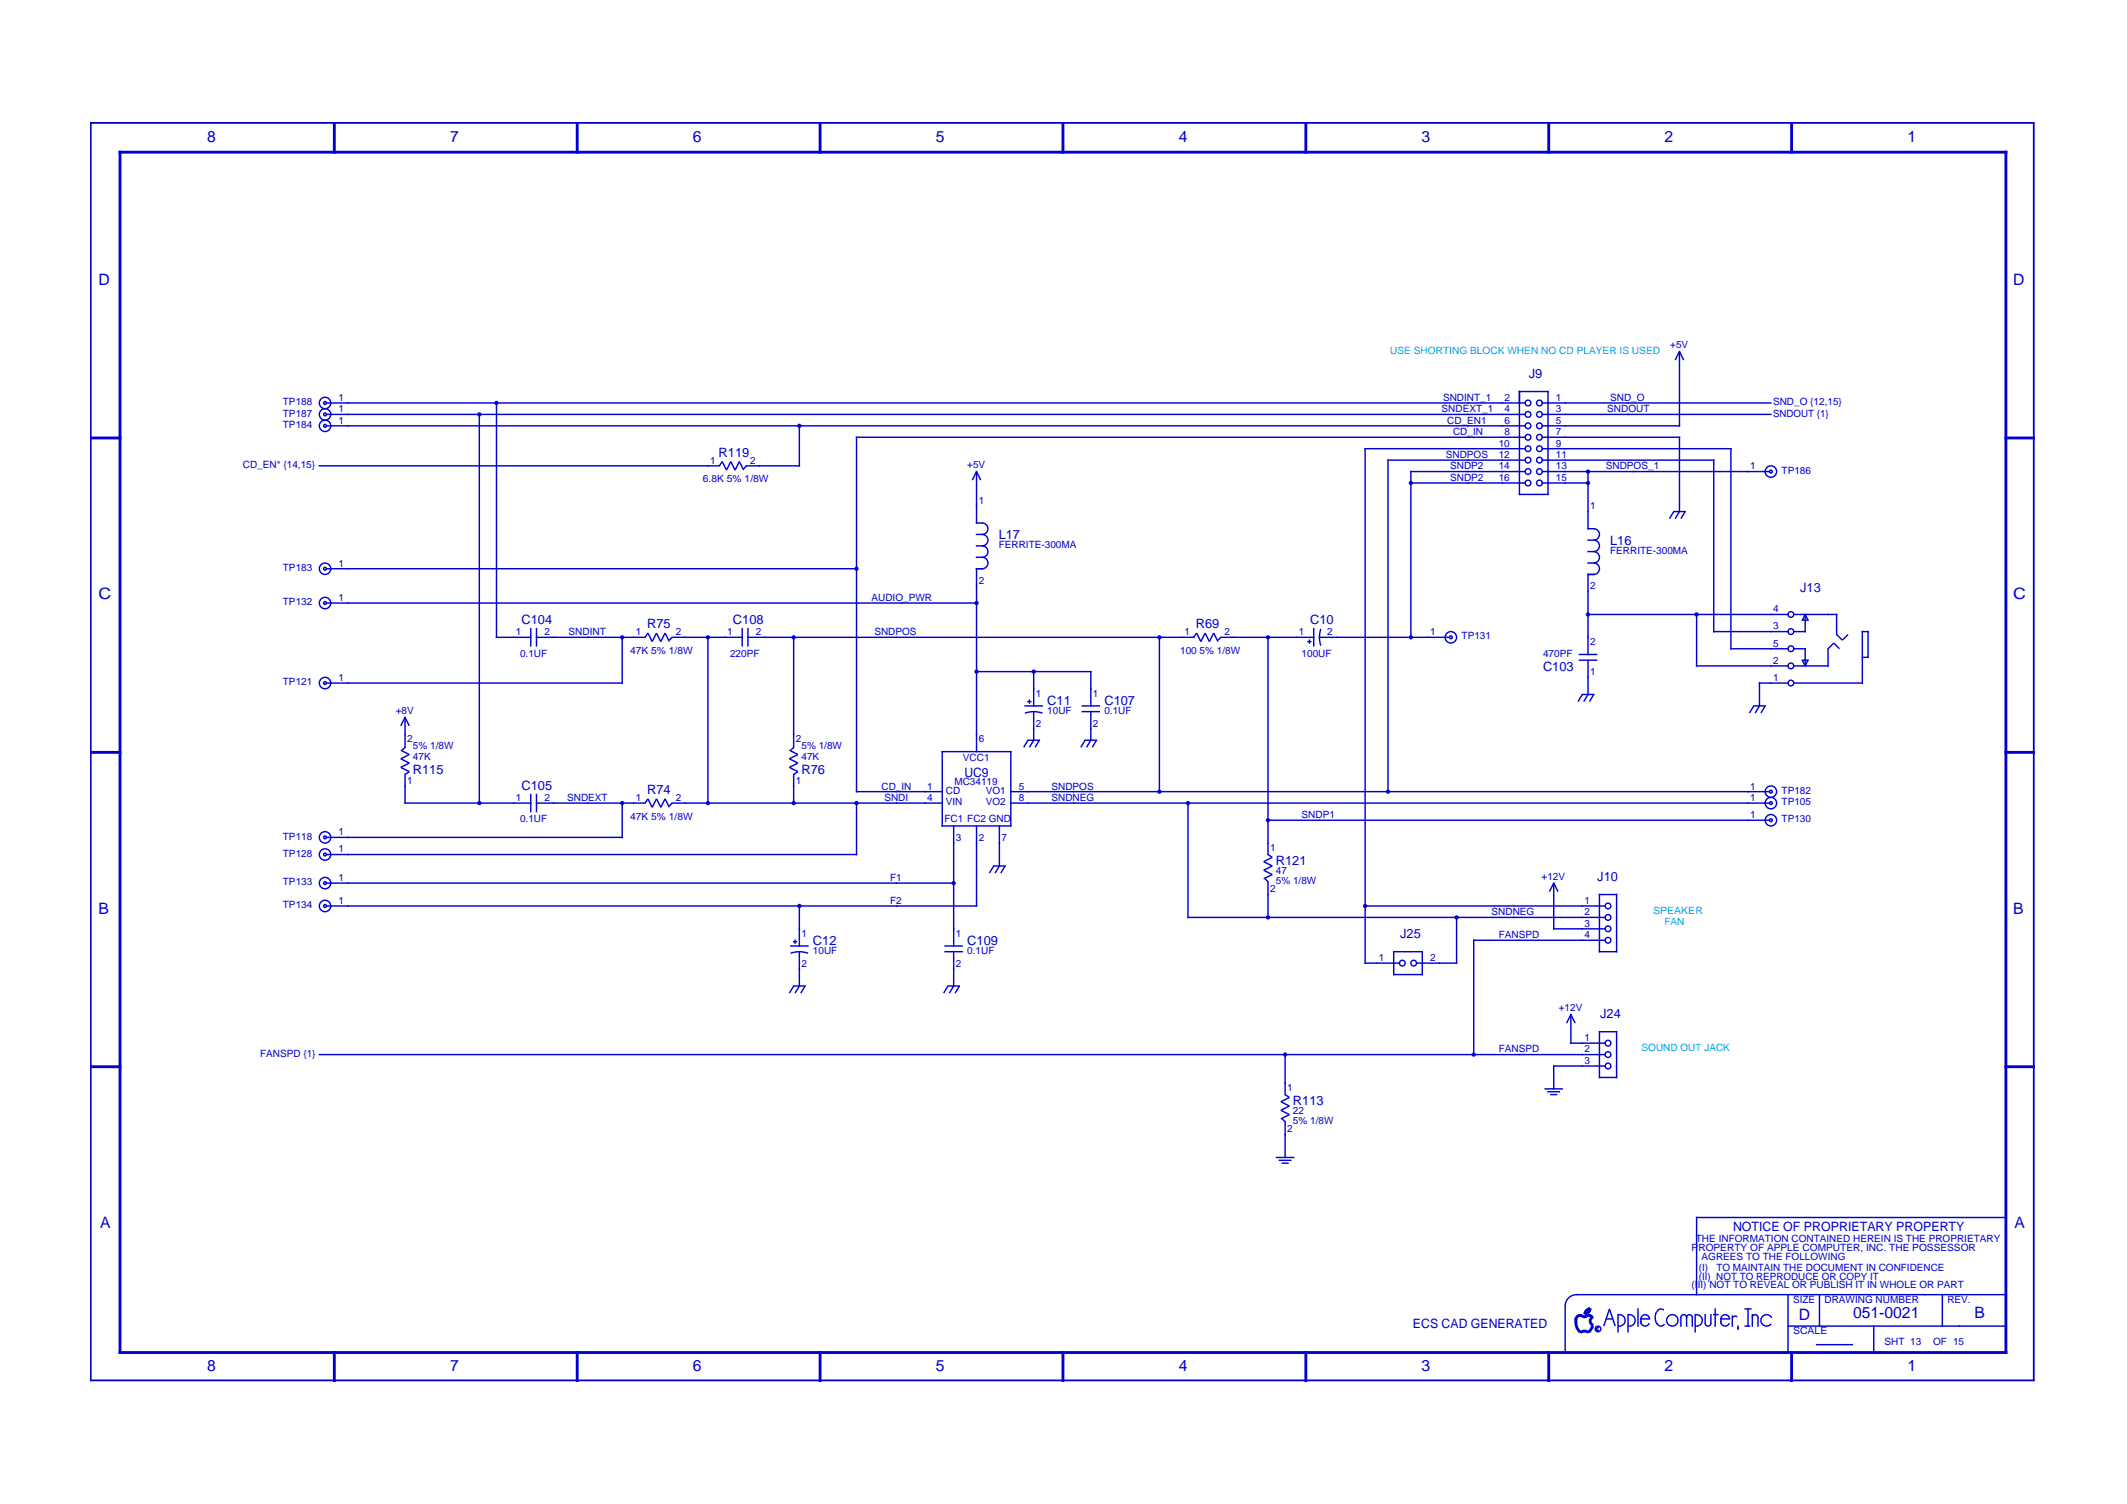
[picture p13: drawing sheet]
<svg xmlns="http://www.w3.org/2000/svg" width="420mm" height="297mm" viewBox="0 0 420 297" stroke-linecap="round" stroke-linejoin="round" font-family="sans-serif">
<defs><g id="words">
<g font-size="3.1" fill="#0000d3">
<text x="40.9" y="28.1">8</text>
<text x="88.9" y="28.1">7</text>
<text x="136.9" y="28.1">6</text>
<text x="184.9" y="28.1">5</text>
<text x="232.8" y="28.1">4</text>
<text x="280.8" y="28.1">3</text>
<text x="328.8" y="28.1">2</text>
<text x="376.8" y="28.1">1</text>
<text x="19.5" y="56.3">D</text>
<text x="397.7" y="56.3">D</text>
<text x="19.5" y="118.4">C</text>
<text x="397.7" y="118.4">C</text>
<text x="19.5" y="180.5">B</text>
<text x="397.7" y="180.5">B</text>
<text x="19.8" y="242.6">A</text>
<text x="397.9" y="242.6">A</text>
<text x="355.3" y="260.6">D</text>
<text x="366" y="260.3">051-0021</text>
<text x="390" y="260.3">B</text>
<text x="40.9" y="270.8">8</text>
<text x="88.9" y="270.8">7</text>
<text x="136.9" y="270.8">6</text>
<text x="184.9" y="270.8">5</text>
<text x="232.8" y="270.8">4</text>
<text x="280.8" y="270.8">3</text>
<text x="328.8" y="270.8">2</text>
<text x="376.8" y="270.8">1</text>
</g>
<g font-size="2.5" fill="#0000d3">
<text x="302" y="74.6">J9</text>
<text x="142" y="90.2">R119</text>
<text x="197.3" y="106.5">L17</text>
<text x="318.1" y="107.7">L16</text>
<text x="355.6" y="117">J13</text>
<text x="103" y="123.2">C104</text>
<text x="127.8" y="124">R75</text>
<text x="144.8" y="123.2">C108</text>
<text x="236.2" y="124">R69</text>
<text x="258.8" y="123.2">C10</text>
<text x="304.8" y="132.5">C103</text>
<text x="206.9" y="139.3">C11</text>
<text x="218.2" y="139.3">C107</text>
<text x="81.6" y="152.8">R115</text>
<text x="103" y="155.9">C105</text>
<text x="158.3" y="152.8">R76</text>
<text x="190.5" y="153.4">UC9</text>
<text x="127.8" y="156.8">R74</text>
<text x="252" y="170.9">R121</text>
<text x="315.5" y="174">J10</text>
<text x="276.6" y="185.3">J25</text>
<text x="160.6" y="186.7">C12</text>
<text x="191.1" y="186.7">C109</text>
<text x="316.1" y="201.1">J24</text>
<text x="255.4" y="218.3">R113</text>
<text x="342.3" y="243.1">NOTICE OF PROPRIETARY PROPERTY</text>
<text x="279.1" y="262.3">ECS CAD GENERATED</text>
</g>
<g font-size="2" fill="#02abea">
<text x="274.6" y="69.8">USE SHORTING BLOCK WHEN NO CD PLAYER IS USED</text>
<text x="326.5" y="180.5">SPEAKER</text>
<text x="328.8" y="182.7">FAN</text>
<text x="324.3" y="207.6">SOUND OUT JACK</text>
</g>
<g font-size="2" fill="#0000d3">
<text x="329.9" y="68.7">+5V</text>
<text x="55.9" y="80">TP188</text>
<text x="55.9" y="82.3">TP187</text>
<text x="66.9" y="79.2">1</text>
<text x="66.9" y="81.4">1</text>
<text x="66.9" y="83.7">1</text>
<text x="284.8" y="81.4">SNDEXT_1</text>
<text x="285" y="79.2">SNDINT_1</text>
<text x="285.9" y="83.7">CD_EN1</text>
<text x="297.2" y="79.2">2</text>
<text x="297.2" y="81.4">4</text>
<text x="297.2" y="83.7">6</text>
<text x="307.3" y="79.2">1</text>
<text x="307.3" y="81.4">3</text>
<text x="307.3" y="83.7">5</text>
<text x="317.5" y="81.4">SNDOUT</text>
<text x="318.1" y="79.2">SND_O</text>
<text x="350.2" y="80">SND_O {12,15}</text>
<text x="350.2" y="82.3">SNDOUT {1}</text>
<text x="55.9" y="84.5">TP184</text>
<text x="287" y="85.9">CD_IN</text>
<text x="296.1" y="88.2">10</text>
<text x="297.2" y="85.9">8</text>
<text x="307.3" y="85.9">7</text>
<text x="307.3" y="88.2">9</text>
<text x="48" y="92.4">CD_EN* {14,15}</text>
<text x="138.9" y="95.2">6.8K 5% 1/8W</text>
<text x="140.3" y="91.6">1</text>
<text x="148.2" y="91.6">2</text>
<text x="191.1" y="92.4">+5V</text>
<text x="285.6" y="90.5">SNDPOS</text>
<text x="286.5" y="95">SNDP2</text>
<text x="286.5" y="92.7">SNDP2</text>
<text x="296.1" y="90.5">12</text>
<text x="296.1" y="92.7">14</text>
<text x="296.1" y="95">16</text>
<text x="307.3" y="90.5">11</text>
<text x="307.3" y="92.7">13</text>
<text x="307.3" y="95">15</text>
<text x="317.2" y="92.7">SNDPOS_1</text>
<text x="345.7" y="92.7">1</text>
<text x="351.9" y="93.6">TP186</text>
<text x="193.3" y="99.5">1</text>
<text x="314.1" y="100.6">1</text>
<text x="55.9" y="112.7">TP183</text>
<text x="66.9" y="111.9">1</text>
<text x="197.3" y="108.2">FERRITE-300MA</text>
<text x="318.1" y="109.4">FERRITE-300MA</text>
<text x="55.9" y="119.5">TP132</text>
<text x="66.9" y="118.7">1</text>
<text x="172.2" y="118.7">AUDIO_PWR</text>
<text x="193.3" y="115.3">2</text>
<text x="314.1" y="116.4">2</text>
<text x="101.9" y="125.4">1</text>
<text x="107.5" y="125.4">2</text>
<text x="112.3" y="125.4">SNDINT</text>
<text x="125.6" y="125.4">1</text>
<text x="133.5" y="125.4">2</text>
<text x="143.7" y="125.4">1</text>
<text x="149.3" y="125.4">2</text>
<text x="172.7" y="125.4">SNDPOS</text>
<text x="234" y="125.4">1</text>
<text x="241.9" y="125.4">2</text>
<text x="256.5" y="125.4">1</text>
<text x="262.2" y="125.4">2</text>
<text x="282.5" y="125.4">1</text>
<text x="350.2" y="120.9">4</text>
<text x="350.2" y="124.3">3</text>
<text x="102.7" y="129.7">0.1UF</text>
<text x="124.5" y="129.1">47K 5% 1/8W</text>
<text x="144.2" y="129.7">220PF</text>
<text x="233.1" y="129.1">100 5% 1/8W</text>
<text x="257.1" y="129.7">100UF</text>
<text x="288.7" y="126.3">TP131</text>
<text x="304.8" y="129.7">470PF</text>
<text x="314.1" y="127.4">2</text>
<text x="350.2" y="127.7">5</text>
<text x="350.2" y="131.1">2</text>
<text x="55.9" y="135.3">TP121</text>
<text x="66.9" y="134.5">1</text>
<text x="204.6" y="137.6">1</text>
<text x="215.9" y="137.6">1</text>
<text x="314.1" y="133.3">1</text>
<text x="350.2" y="134.5">1</text>
<text x="78.2" y="141">+8V</text>
<text x="204.6" y="143.5">2</text>
<text x="206.9" y="141">10UF</text>
<text x="215.9" y="143.5">2</text>
<text x="218.2" y="141">0.1UF</text>
<text x="80.4" y="146.6">2</text>
<text x="81.6" y="148">5% 1/8W</text>
<text x="157.2" y="146.6">2</text>
<text x="158.3" y="148">5% 1/8W</text>
<text x="193.3" y="146.6">6</text>
<text x="80.4" y="154.8">1</text>
<text x="81.6" y="150">47K</text>
<text x="157.2" y="154.8">1</text>
<text x="158.3" y="150">47K</text>
<text x="174.1" y="155.9">CD_IN</text>
<text x="183.2" y="155.9">1</text>
<text x="188.5" y="155.1">MC34119</text>
<text x="190.2" y="150.3">VCC1</text>
<text x="201.2" y="155.9">5</text>
<text x="207.7" y="155.9">SNDPOS</text>
<text x="345.7" y="155.9">1</text>
<text x="101.9" y="158.2">1</text>
<text x="107.5" y="158.2">2</text>
<text x="112" y="158.2">SNDEXT</text>
<text x="124.5" y="161.9">47K 5% 1/8W</text>
<text x="125.6" y="158.2">1</text>
<text x="133.5" y="158.2">2</text>
<text x="174.7" y="158.2">SNDI</text>
<text x="183.2" y="158.2">4</text>
<text x="186.8" y="156.8">CD</text>
<text x="186.8" y="159">VIN</text>
<text x="194.7" y="156.8">VO1</text>
<text x="194.7" y="159">VO2</text>
<text x="201.2" y="158.2">8</text>
<text x="207.7" y="158.2">SNDNEG</text>
<text x="257.1" y="161.6">SNDP1</text>
<text x="345.7" y="158.2">1</text>
<text x="345.7" y="161.6">1</text>
<text x="351.9" y="156.8">TP182</text>
<text x="351.9" y="159">TP105</text>
<text x="55.9" y="165.8">TP118</text>
<text x="66.9" y="165">1</text>
<text x="102.7" y="162.4">0.1UF</text>
<text x="186.5" y="162.4">FC1 FC2 GND</text>
<text x="188.8" y="166.1">3</text>
<text x="193.3" y="166.1">2</text>
<text x="197.8" y="166.1">7</text>
<text x="351.9" y="162.4">TP130</text>
<text x="55.9" y="169.2">TP128</text>
<text x="66.9" y="174">1</text>
<text x="66.9" y="168.3">1</text>
<text x="175.8" y="174">F1</text>
<text x="250.9" y="168.1">1</text>
<text x="252" y="172.6">47</text>
<text x="304.5" y="173.7">+12V</text>
<text x="55.9" y="179.4">TP134</text>
<text x="55.9" y="174.8">TP133</text>
<text x="66.9" y="178.5">1</text>
<text x="175.8" y="178.5">F2</text>
<text x="250.9" y="176.2">2</text>
<text x="252" y="174.6">5% 1/8W</text>
<text x="313" y="178.5">1</text>
<text x="158.3" y="185">1</text>
<text x="188.8" y="185">1</text>
<text x="294.6" y="180.8">SNDNEG</text>
<text x="296.1" y="185.3">FANSPD</text>
<text x="313" y="180.8">2</text>
<text x="313" y="183">3</text>
<text x="313" y="185.3">4</text>
<text x="158.3" y="190.9">2</text>
<text x="160.6" y="188.4">10UF</text>
<text x="188.8" y="190.9">2</text>
<text x="191.1" y="188.4">0.1UF</text>
<text x="272.3" y="189.8">1</text>
<text x="282.5" y="189.8">2</text>
<text x="307.9" y="199.7">+12V</text>
<text x="51.4" y="208.7">FANSPD {1}</text>
<text x="296.1" y="207.9">FANSPD</text>
<text x="313" y="205.6">1</text>
<text x="313" y="207.9">2</text>
<text x="254.3" y="215.5">1</text>
<text x="313" y="210.1">3</text>
<text x="255.4" y="220">22</text>
<text x="255.4" y="222">5% 1/8W</text>
<text x="254.3" y="223.7">2</text>
<text x="335" y="245.4">THE INFORMATION CONTAINED HEREIN IS THE PROPRIETARY</text>
<text x="334.2" y="247.1">PROPERTY OF APPLE COMPUTER, INC. THE POSSESSOR</text>
<text x="335.6" y="251">(I)</text>
<text x="336.1" y="248.8">AGREES TO THE FOLLOWING</text>
<text x="339.1" y="251">TO MAINTAIN THE DOCUMENT IN CONFIDENCE</text>
<text x="334.2" y="254.4">(III) NOT TO REVEAL OR PUBLISH IT IN WHOLE OR PART</text>
<text x="335.6" y="252.7">(II) NOT TO REPRODUCE OR COPY IT</text>
<text x="354.2" y="257.2">SIZE</text>
<text x="360.4" y="257.2">DRAWING NUMBER</text>
<text x="384.7" y="257.2">REV.</text>
<text x="354.2" y="263.5">SCALE</text>
<text x="372.3" y="265.7">SHT 13</text>
<text x="381.8" y="265.7">OF 15</text>
</g>
</g></defs>
<path d="M17.8 24.3h384.1M17.9 24.1v248.7M401.7 24.1v248.7M17.8 272.6h384.1" fill="none" stroke="#0000d3" stroke-width=".35"/>
<g fill="none" stroke="#0000d3" stroke-width=".56">
<path d="M23.4 30.1h373.1M23.7 29.8v237.6M66 24.1v6.2M114 24.1v6.2M162 24.1v6.2M210 24.1v6.2M258 24.1v6.2M305.9 24.1v6.2M353.9 24.1v6.2M396.2 29.8v237.6M17.8 86.5h6.2M396 86.5h5.9"/>
<path d="M17.8 148.6h6.2M396 148.6h5.9M17.8 210.7h6.2M396 210.7h5.9M313.4 259.9l.7-.1 .5 .5M313.4 259.9a.81 .81 0 0 1-1.1-.1 .85 .85 0 0 0-1 .8M313.4 258.8l.7-.4a1.18 1.18 0 0 1-1.1 1.1zM23.4 267.1h373.1M66 266.8v6M114 266.8v6M162 266.8v6M210 266.8v6"/>
<path d="M258 266.8v6M305.9 266.8v6M311.3 260.3v.9M311.3 260.9a2.54 2.54 0 0 0 .9 2.2M312.1 263.2a1.41 1.41 0 0 1 1.7 0M314.6 261.8l-.3 .7-.5 .6M314.7 260.1a.85 .85 0 0 0-.6 .9 .85 .85 0 0 0 .7 .7M353.9 266.8v6"/>
</g>
<g fill="none" stroke="#0000d3" stroke-width=".28">
<path d="M64.3 79.6h237.1M98.1 79.4v46.6M300 77.3h5.9M300.1 77.2v20.6M304.5 79.6h45.5M305.8 77.2v20.6M330.9 71.1l.9-1.7 .8 1.7M331.8 69.3v14.9M62.9 92h79.3M64.3 84.1h237.1M64.3 81.8h237.1M94.7 81.7v77"/>
<path d="M142.1 92l.6-.8 .8 1.7 .9-1.7 .8 1.7 .8-1.7 .9 1.7M147.3 92h10.7M147.5 92l-.6 .6M157.9 84v8.1M169.1 86.4h132.3M169.2 86.2v70.3M192.1 94.8l.8-1.7 .8 1.7M192.9 93v10.4M269.5 88.6h31.9M269.7 88.5v101.9M274 90.9h27.4M274.2 90.7v65.8"/>
<path d="M278.6 95.4h22.8M278.6 93.1h22.8M278.7 93v33M300 97.6h5.9M304.5 95.4h9.3M304.5 93.1h45.2M304.5 90.9h34.2M304.5 88.6h37.6M304.5 86.4h27.4M304.5 84.1h27.4M304.5 81.8h45.5M313.7 93v11.6"/>
<path d="M331.8 86.2v15M338.5 90.7v34.2M341.9 88.5v39.8M64.3 112.3h105M64.3 119.1h128.7M192.8 112.3h1.4M192.8 110.1h1.4M192.8 107.8h1.4M192.8 105.6h1.4M192.8 103.3h1.4M192.9 112.2v36.4M194 103.3a1.13 1.13 0 0 1 1.2 1.1 1.13 1.13 0 0 1-1.2 1.2 1.13 1.13 0 0 1 1.2 1.1 1.13 1.13 0 0 1-1.2 1.1 1.13 1.13 0 0 1 1.2 1.1 1.13 1.13 0 0 1-1.2 1.2 1.13 1.13 0 0 1 1.2 1.1 1.13 1.13 0 0 1-1.2 1.1"/>
<path d="M313.5 113.5h1.5M313.5 111.2h1.5M313.5 108.9h1.5M313.5 106.7h1.5M313.5 104.4h1.5M313.7 113.3v16.1M314.8 104.4a1.13 1.13 0 0 1 1.1 1.2 1.13 1.13 0 0 1-1.1 1.1 1.13 1.13 0 0 1 1.1 1.1 1.13 1.13 0 0 1-1.1 1.1 1.13 1.13 0 0 1 1.1 1.2 1.13 1.13 0 0 1-1.1 1.1 1.13 1.13 0 0 1 1.1 1.1 1.13 1.13 0 0 1-1.1 1.2M330.5 101h2.5M330.6 101l-.8 1.4M331.8 101l-.9 1.4M332.9 101l-.9 1.4M64.3 134.9h58.7"/>
<path d="M97.9 125.9h7.1M104.8 124v3.7M105.8 125.9h21.8M106 124v3.7M122.9 125.7v9.3M127.4 125.9l.6-.9 .8 1.7 .9-1.7 .8 1.7 .9-1.7 .8 1.7M132.6 125.9h14.2M132.8 125.9l-.6 .5M139.8 125.7v33M146.6 124v3.7M147.6 125.9h88.3M147.7 124v3.7"/>
<path d="M156.8 125.7v22M192.8 132.6h22.8M202.4 139.4h3.6M202.9 138.6h.9M203.3 138.1v.9M204.2 132.5v7.1M213.6 139.4h3.7M215.5 132.5v7.1M229 125.7v30.8M235.8 125.9l.6-.9 .8 1.7 .9-1.7 .8 1.7 .8-1.7 .9 1.7M241 125.9h18.6M241.2 125.9l-.6 .5"/>
<path d="M250.5 125.7v43.2M258.2 126.7h.9M258.7 126.3v.8M259.5 124v3.7M260.5 125.9h26M260.9 124.2l-.3 1.7 .3 1.6M311.9 130.4h3.6M311.9 129.3h3.6M312.4 137.2h2.6M312.6 137.2l-.9 1.4M313.5 121.4h39.8M313.7 130.2v7.1"/>
<path d="M313.7 137.2l-.9 1.4M314.8 137.2l-.8 1.4M335 131.5h18.3M335.1 121.2v10.5M338.4 124.7h14.9M341.8 128.1h11.5M346.3 139.4h2.5M346.4 139.4l-.8 1.4M347.4 134.9h5.9M347.6 134.8v4.8M347.6 139.4l-.9 1.4M348.7 139.4l-.9 1.4"/>
<path d="M354.2 134.9h13.8M354.2 131.5h7M354.2 128.1h2.5M354.2 124.7h2.5M354.2 121.4h8.7M355.9 130.4h1.4M355.9 122.5h1.4M356 130.4l.6 1.1 .6-1.1M356 122.5l.6-1.1 .6 1.1M356.6 121.2v3.7M356.6 128v3.7M361.1 128.1l1.1-1.1 1.2 1.1"/>
<path d="M361.1 128v3.7M362.8 121.2v4.2M362.8 125.3l1.1 1.1 1.2-1.1M367.7 124.7h1.4M367.7 129.8h1.4M367.9 124.6v10.4M369 124.6v5.4M79.2 148.2l1.7 .8-1.7 .9 1.7 .8-1.7 .9 1.7 .8-.9 .6M79.2 143.4l.8-1.7 .9 1.7M79.9 158.6h25.1M80 141.5v6.2M80 152.8v5.9"/>
<path d="M80 147.6l-.6 .6M104.8 156.8v3.6M105.8 158.6h21.8M106 156.8v3.6M122.9 158.5v7M127.4 158.6l.6-.8 .8 1.7 .9-1.7 .8 1.7 .9-1.7 .8 1.7M132.6 158.6h53.7M132.8 158.6l-.6 .6M155.9 148.2l1.7 .8-1.7 .9 1.7 .8-1.7 .9 1.7 .8-.8 .6M156.8 152.8v5.9M156.8 147.6l-.6 .6M169.1 156.4h17.2"/>
<path d="M169.2 158.5v10.4M186 148.4h13.8M186.1 148.3v15M199.5 158.6h150.2M199.5 156.4h150.2M199.7 148.3v15M202.5 140.9l1.7-.4 1.7 .4M202.9 146.2h2.6M203.1 146.2l-.9 1.4M204.2 140.4v5.9M204.2 146.2l-.9 1.4M205.3 146.2l-.8 1.4"/>
<path d="M213.6 140.5h3.7M214.2 146.2h2.5M214.3 146.2l-.8 1.4M215.5 140.4v5.9M215.5 146.2l-.9 1.4M216.6 146.2l-.8 1.4M234.7 158.5v22.8M64.3 178.9h128.7M64.3 165.4h58.7M64.3 174.4h124.2M64.3 168.8h105M157.9 178.8v8.2"/>
<path d="M186 163.1h13.8M188.4 163v24M192.9 163v16.1M196.1 171h2.6M196.3 171l-.9 1.4M197.4 163v8.2M197.4 171l-.8 1.4M198.5 171l-.8 1.4M249.9 173.6l.6 .5M250.3 162h99.4M250.5 174v7.3M250.5 168.8l.8 .5-1.7 .9 1.7 .8-1.7 .9 1.7 .8-1.7 .9"/>
<path d="M269.5 178.9h47.7M306.1 176.1l.8-1.7 .9 1.7M306.9 174.3v9.3M315.8 176.7h3.7M315.9 176.5v11.6M319.3 176.5v11.6M156.1 186.8h3.6M156.2 188.3l1.7-.3 1.7 .3M156.6 186h.9M156.6 194.7h2.6M156.8 194.7l-.9 1.4M157.1 185.6v.8"/>
<path d="M157.9 187.8v7.1M157.9 194.7l-.8 1.4M159 194.7l-.8 1.4M186.5 188h3.7M186.5 186.8h3.7M187.1 194.7h2.6M187.3 194.7l-.9 1.4M188.4 187.8v7.1M188.4 194.7l-.9 1.4M189.5 194.7l-.8 1.4M234.5 181.2h82.7M269.5 190.2h7.1"/>
<path d="M275.2 192.5h5.9M275.2 188h5.9M275.3 187.8v4.8M279.7 190.2h8.2M281 187.8v4.8M287.7 181v9.4M291 185.7h26.2M291.1 185.6v22.8M306.8 183.4h10.4M315.8 188h3.7M62.9 208.3h254.3M253.9 208.1v8.2"/>
<path d="M253.9 216.2l.8 .5-1.7 .9 1.7 .8-1.7 .9 1.7 .8-1.7 .9M305.1 215.1h3.7M305.6 215.6h2.6M306.2 216.2h1.4M306.8 210.5h10.4M306.9 210.4v4.8M309.5 202.1l.8-1.7 .8 1.7M310.2 206h7M310.3 200.2v6M315.8 203.8h3.7M315.8 212.8h3.7M315.9 203.6v9.3"/>
<path d="M319.3 203.6v9.3M252 228.6h3.7M252.6 229.2h2.5M253.2 229.7h1.4M253.3 221l.6 .5M253.9 221.4v7.3M309.2 257.8v9.3M311.3 255.7h84.9M311.4 255.7a2.26 2.26 0 0 0-2.2 2.3M319.6 259.5v3.7M319.6 259.7a1.13 1.13 0 0 1 1.4 1.1 1.13 1.13 0 0 1-1.4 1.1M321.6 259.5v3.7"/>
<path d="M321.6 259.7a1.13 1.13 0 0 1 1.4 1.1 1.13 1.13 0 0 1-1.4 1.1M323.6 258.4v3.6M327.2 259.1a2.54 2.54 0 0 0 .1 2.5M327.5 258.8l-.3 .3M328.7 258.8l-.7-.3-.6 .4M334.9 259.5v3.7M334.9 259.7a1.13 1.13 0 0 1 1.4 1.1 1.13 1.13 0 0 1-1.4 1.1M335 240.5h61.2M335.1 240.3v15.5M336.8 259.5v2M338 259.5v2M338.4 259.6h1.1"/>
<path d="M338.8 258.4v3.6M342.2 259.8v2.2M344.6 258.5h1.4M345.3 258.4v3.6M346.1 259.5v2.5M353.2 255.6v11.5M359.4 255.6v6.4M383.7 255.6v6.4M315.9 262.3a.28 .28 0 0 0-.4 0 .28 .28 0 0 0 0 .4 .28 .28 0 0 0 .4 0M316.8 261.9l1.1-3.4 1.2 3.4M317.2 260.5h1.4M324 260.5h2"/>
<path d="M324.1 260.5a.85 .85 0 0 1 .9-.9 .85 .85 0 0 1 .8 .9M324.1 260.3v1.2M324.2 261.3a.85 .85 0 0 0 .8 .6 .85 .85 0 0 0 .8-.6M327.2 261.3l.3 .3M328.8 261.5l-.6 .4-.7-.2M332 260.2a.56 .56 0 0 1 .6-.6 .56 .56 0 0 1 .6 .6 .56 .56 0 0 1 .5-.6 .56 .56 0 0 1 .6 .6M332 260.1v1.9M333.2 260.1v1.9M334.3 260.1v1.9M336.8 261.3a.56 .56 0 0 0 .6 .6 .56 .56 0 0 0 .6-.6M339.8 260.5h2M339.9 260.5a.85 .85 0 0 1 .9-.9 .85 .85 0 0 1 .8 .9"/>
<path d="M339.9 260.3v1.2M340 261.3a.85 .85 0 0 0 .8 .6 .85 .85 0 0 0 .8-.6M343.2 260.1l-.5-.2-.4 .3M343.3 261.8v.8M344.6 261.9h1.1M346.1 260.2a.56 .56 0 0 1 .6-.6 .56 .56 0 0 1 .6 .6M347.3 260.1v1.9M350 260.3a1.13 1.13 0 0 0-1.7-.5 1.13 1.13 0 0 0-.1 1.8 1.13 1.13 0 0 0 1.7-.1M353.1 261.9h43.1M358.7 265.6h7.3M370.1 261.8v5.3"/>
<circle cx="64.2" cy="79.6" r=".28"/>
<circle cx="64.2" cy="79.6" r="1.13"/>
<circle cx="98.1" cy="79.6" r=".28"/>
<circle cx="301.8" cy="79.6" r=".56"/>
<circle cx="304.1" cy="79.6" r=".56"/>
<circle cx="64.2" cy="84.1" r=".28"/>
<circle cx="64.2" cy="81.8" r=".28"/>
<circle cx="64.2" cy="81.8" r="1.13"/>
<circle cx="64.2" cy="84.1" r="1.13"/>
<circle cx="94.7" cy="81.8" r=".28"/>
<circle cx="157.9" cy="84.1" r=".28"/>
<circle cx="278.7" cy="95.4" r=".28"/>
<circle cx="301.8" cy="90.9" r=".56"/>
<circle cx="301.8" cy="84.1" r=".56"/>
<circle cx="301.8" cy="95.4" r=".56"/>
<circle cx="301.8" cy="88.6" r=".56"/>
<circle cx="301.8" cy="86.4" r=".56"/>
<circle cx="301.8" cy="93.1" r=".56"/>
<circle cx="301.8" cy="81.8" r=".56"/>
<circle cx="304.1" cy="90.9" r=".56"/>
<circle cx="304.1" cy="95.4" r=".56"/>
<circle cx="304.1" cy="86.4" r=".56"/>
<circle cx="304.1" cy="88.6" r=".56"/>
<circle cx="304.1" cy="84.1" r=".56"/>
<circle cx="304.1" cy="93.1" r=".56"/>
<circle cx="304.1" cy="81.8" r=".56"/>
<circle cx="313.7" cy="95.4" r=".28"/>
<circle cx="313.7" cy="93.1" r=".28"/>
<circle cx="349.8" cy="93.1" r=".28"/>
<circle cx="349.8" cy="93.1" r="1.13"/>
<circle cx="64.2" cy="112.3" r=".28"/>
<circle cx="64.2" cy="119.1" r=".28"/>
<circle cx="64.2" cy="119.1" r="1.13"/>
<circle cx="64.2" cy="112.3" r="1.13"/>
<circle cx="169.2" cy="112.3" r=".28"/>
<circle cx="192.9" cy="119.1" r=".28"/>
<circle cx="64.2" cy="134.9" r=".28"/>
<circle cx="64.2" cy="134.9" r="1.13"/>
<circle cx="122.9" cy="125.9" r=".28"/>
<circle cx="139.8" cy="125.9" r=".28"/>
<circle cx="156.8" cy="125.9" r=".28"/>
<circle cx="192.9" cy="132.6" r=".28"/>
<circle cx="204.2" cy="132.6" r=".28"/>
<circle cx="229" cy="125.9" r=".28"/>
<circle cx="250.5" cy="125.9" r=".28"/>
<circle cx="278.7" cy="125.9" r=".28"/>
<circle cx="286.6" cy="125.9" r=".28"/>
<circle cx="286.6" cy="125.9" r="1.13"/>
<circle cx="313.7" cy="121.4" r=".28"/>
<circle cx="335.1" cy="121.4" r=".28"/>
<circle cx="353.8" cy="121.4" r=".56"/>
<circle cx="353.8" cy="124.7" r=".56"/>
<circle cx="353.8" cy="134.9" r=".56"/>
<circle cx="353.8" cy="131.5" r=".56"/>
<circle cx="353.8" cy="128.1" r=".56"/>
<circle cx="94.7" cy="158.6" r=".28"/>
<circle cx="122.9" cy="158.6" r=".28"/>
<circle cx="139.8" cy="158.6" r=".28"/>
<circle cx="156.8" cy="158.6" r=".28"/>
<circle cx="169.2" cy="158.6" r=".28"/>
<circle cx="229" cy="156.4" r=".28"/>
<circle cx="234.7" cy="158.6" r=".28"/>
<circle cx="274.2" cy="156.4" r=".28"/>
<circle cx="349.8" cy="158.6" r=".28"/>
<circle cx="349.8" cy="156.4" r=".28"/>
<circle cx="349.8" cy="156.4" r="1.13"/>
<circle cx="349.8" cy="158.6" r="1.13"/>
<circle cx="64.2" cy="165.4" r=".28"/>
<circle cx="64.2" cy="168.8" r=".28"/>
<circle cx="64.2" cy="178.9" r=".28"/>
<circle cx="64.2" cy="174.4" r=".28"/>
<circle cx="64.2" cy="178.9" r="1.13"/>
<circle cx="64.2" cy="165.4" r="1.13"/>
<circle cx="64.2" cy="174.4" r="1.13"/>
<circle cx="64.2" cy="168.8" r="1.13"/>
<circle cx="157.9" cy="178.9" r=".28"/>
<circle cx="188.4" cy="174.4" r=".28"/>
<circle cx="250.5" cy="162" r=".28"/>
<circle cx="269.7" cy="178.9" r=".28"/>
<circle cx="317.6" cy="178.9" r=".56"/>
<circle cx="349.8" cy="162" r=".28"/>
<circle cx="349.8" cy="162" r="1.13"/>
<circle cx="250.5" cy="181.2" r=".28"/>
<circle cx="277" cy="190.2" r=".56"/>
<circle cx="279.3" cy="190.2" r=".56"/>
<circle cx="287.7" cy="181.2" r=".28"/>
<circle cx="317.6" cy="185.7" r=".56"/>
<circle cx="317.6" cy="183.4" r=".56"/>
<circle cx="317.6" cy="181.2" r=".56"/>
<circle cx="253.9" cy="208.3" r=".28"/>
<circle cx="291.1" cy="208.3" r=".28"/>
<circle cx="317.6" cy="206" r=".56"/>
<circle cx="317.6" cy="208.3" r=".56"/>
<circle cx="317.6" cy="210.5" r=".56"/>
<circle cx="315.7" cy="262.5" r=".56"/>
<circle cx="330.3" cy="260.8" r="1.13"/>
</g>
<use href="#words"/>
</svg>
